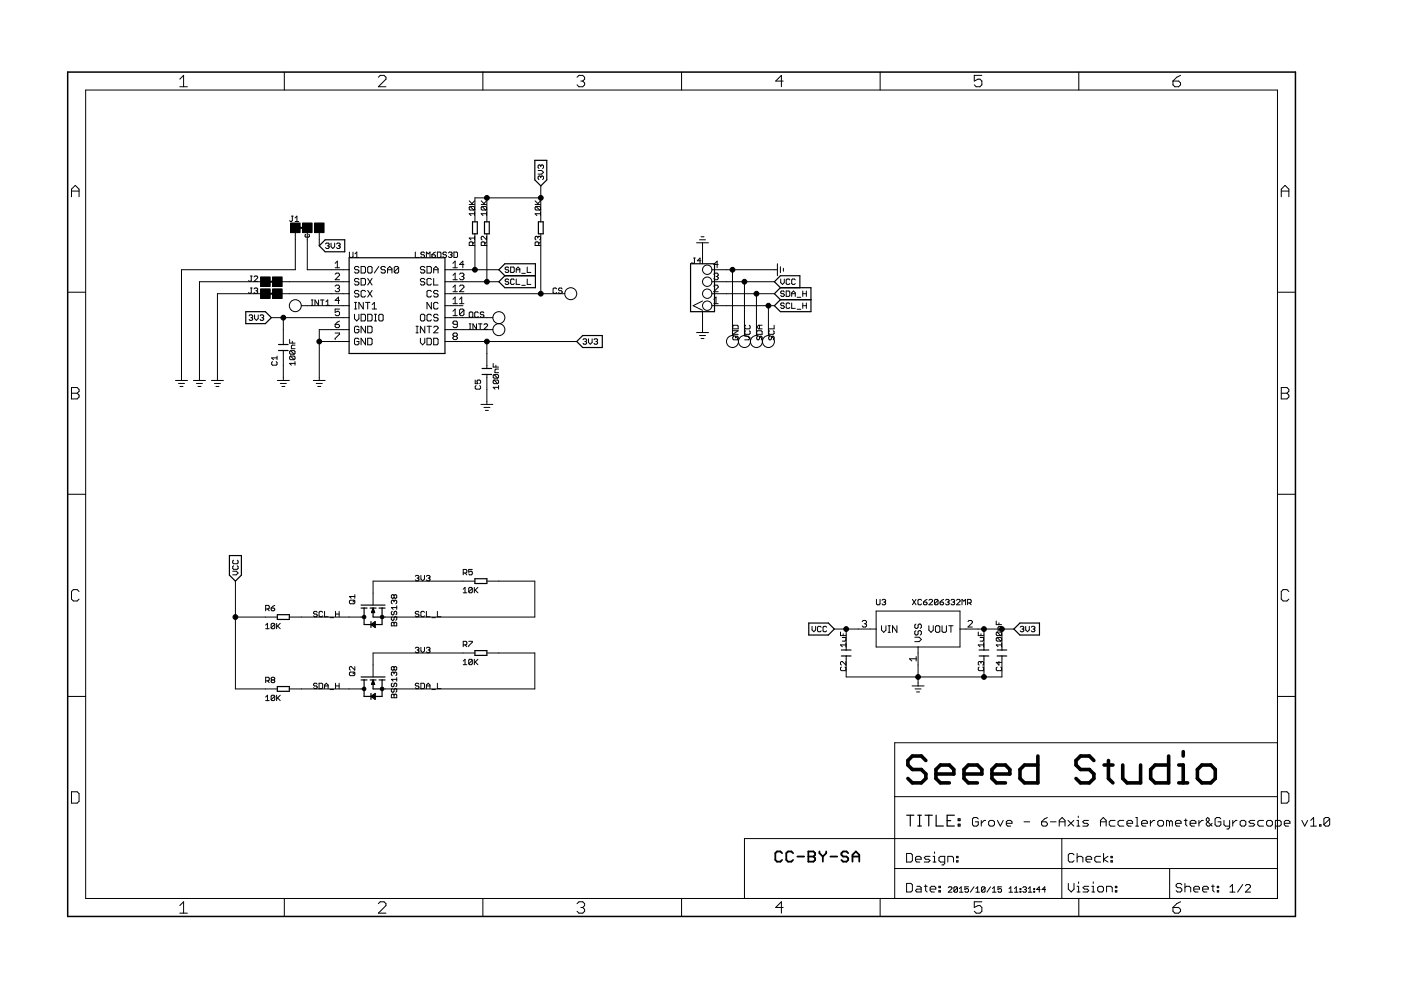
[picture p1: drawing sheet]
<svg xmlns="http://www.w3.org/2000/svg" width="297mm" height="210mm" viewBox="0 0 297 210" stroke-linecap="round" stroke-linejoin="round" font-family="sans-serif">
<g fill="none" stroke="#000" stroke-width=".21">
<path d="M18.2 19.1h252.6v171.4h-252.6zM38.1 16.8l.8-.8v2.4M38.1 18.4h1.6M60.3 15.3v3.8M80.2 16.4l.4-.4h.8l.4 .4v.4l-1.6 1.6h1.6M102.4 15.3v3.8M122.3 16.4l.4-.4h.8l.5 .4v.4l-.5 .4M123.1 17.2h.4M123.5 17.2l.5 .4v.4l-.5 .4h-.8l-.4-.4M144.5 15.3v3.8M166.1 17.2h-1.6l1.2-1.2v2.4M186.6 15.3v3.8"/>
<path d="M208.2 16h-1.6v1.2l.8-.4h.4l.4 .4v.8l-.4 .4h-.8l-.4-.4M228.7 15.3v3.8M248.7 17.2h1.2l.4 .4v.4l-.4 .4h-.8l-.4-.4zM250.3 16l-.8 .4-.8 .8M114.1 36.2h.8l.3 .3-.3 .4h-.8M114.7 37.5l-.2-.2-.4 .2v.4l.2 .2M114.7 35.2l-.2-.2-.4 .2v.3l.2 .2M114.7 37.5l.2-.2 .3 .2v.4l-.2 .2M114.7 35.2v.1M114.7 37.5v.2M114.7 39.4v7.6M114.7 35.2l.2-.2 .3 .2v.3l-.2 .2"/>
<path d="M15.2 41.7v-1.6l.8-.8 .8 .8v1.6M15.2 40.5h1.6M53.1 58.5h.4M53.3 58.5v1l-.2 .2-.4-.2M53.9 58.7l.2-.2h.3l.2 .2v.2l-.7 .8h.7M56.3 59.7h-14v21M58.8 59.7h15.2M61.8 45.8h.4M62 45.8v1l-.2 .2-.4-.2M62.6 47h.7M62.6 46.2l.3-.4v1.2M62.6 48.3v8.9h-24.1v23.5"/>
<path d="M64.8 49.7l-.1 .1 .1 .5h.6l.2-.2-.2-.4M65.2 48.3v8.9h8.8M67.7 48.3v3.8M69 51.7l.2-.2h.4l.2 .2-.2 .4M69.4 52.1h.2M69.6 52.1l.2 .2-.2 .4h-.4l-.2-.2M70.2 51.5v.8l.4 .4 .4-.4v-.8M71.1 58.1l.2-.2h.5l.2 .2v.3l-.9 .9h.9M71.1 56.8h.9M71.1 55.8l.4-.4v1.4M71.4 51.7l.1-.2h.4l.2 .2-.2 .4M71.7 52.1h.2"/>
<path d="M71.9 52.1l.2 .2-.2 .4h-.4l-.1-.2M74.1 53.4v1l.2 .2h.4l.1-.2v-1M75.3 54.6h.7M75.3 53.8l.3-.4v1.2M76.1 56.7l-.2-.2h-.5l-.2 .2 .2 .5h.5l.2 .2-.2 .5h-.5l-.2-.2M76.1 59.3l-.2-.3h-.5l-.2 .3 .2 .4h.5l.2 .3-.2 .4h-.5l-.2-.2M76.6 56.5h.7l.2 .2v1l-.2 .2h-.7zM76.6 59h.7l.2 .3v.9l-.2 .2h-.7zM78 59l.9 1.4M78.2 56.5h.5l.2 .2v1l-.2 .2h-.5l-.2-.2v-1zM78.9 59l-.9 1.4M80.3 56.5l-.9 1.4"/>
<path d="M81.7 56.7l-.2-.2h-.5l-.2 .5 .2 .2h.5l.2 .5-.2 .2h-.5l-.2-.2M82.2 57.2h.9M82.2 57.9v-.9l.4-.5 .5 .5v.9M84.5 56.7l-.2-.2h-.5l-.2 .2v1M84.5 56.7l-.9 1M84.5 56.7v1l-.2 .2h-.5l-.2-.2M88.1 53.4v1.2h.7M90 53.6l-.2-.2h-.4l-.2 .4 .2 .2h.4l.2 .4-.2 .2h-.4l-.2-.2M90.1 59.3l-.3-.3h-.4l-.3 .3 .3 .4h.4l.3 .3-.3 .4h-.4l-.3-.2M90.1 56.7l-.3-.2h-.4l-.3 .2 .3 .5h.4l.3 .2-.3 .5h-.4l-.3-.2M90.4 54.6v-1.2l.4 .4 .4-.4v1.2M90.5 56.5h.7l.3 .2v1l-.3 .2h-.7z"/>
<path d="M91.5 59.3l-.3-.3h-.4l-.3 .3v.9l.3 .2h.4l.3-.2M91.6 54h.5l.2 .4-.2 .2h-.3l-.2-.2zM91.9 57.9v-.9l.5-.5 .5 .5v.9M91.9 59v1.4h1M91.9 57.2h1M92.3 53.4l-.7 .6M92.7 53.4h.6l.2 .2v.8l-.2 .2h-.6zM94.3 59.7h11.5M94.3 57.2h11.5M94.7 53.6l-.2-.2h-.4l-.2 .4 .2 .2h.4l.2 .4-.2 .2h-.4l-.2-.2M95.1 53.6l.2-.2h.4l.1 .2-.1 .4M95.5 54h.2"/>
<path d="M95.7 54l.1 .2-.1 .4h-.4l-.2-.2M96 55.8l.5-.4v1.4M96 58.4l.5-.5v1.4M96 59.3h1M96 56.8h1M96.2 53.4h.6l.2 .2v.8l-.2 .2h-.6zM97.4 58.1l.3-.2h.4l.3 .2-.3 .5M97.9 58.6h.2M98.1 58.6l.3 .2-.3 .5h-.4l-.3-.2M98.4 56.1h-1l.7-.7v1.4M99.5 43.3h1.1M99.5 42.6l.7 .7"/>
<path d="M99.7 43.8l-.2 .2v.3l.2 .2h.7M99.7 43.8h.7l.2 .2v.3l-.2 .2M99.7 43.8l.7 .7M100.2 52v-.5l-.1-.2h-.4l-.2 .2v.5h1.1M100.6 45.3h-1.1l.4 .4M100.6 44.9v.8M100.6 50.1v.8M100.6 42.6l-.5 .6M100.6 51.3l-.4 .4M100.6 50.5h-1.1l.4 .4M100.7 49.6v7.6M102 43.3h1.2"/>
<path d="M102 42.6l.8 .7M102.2 43.8l-.2 .2v.3l.2 .2h.8M102.2 43.8h.8l.2 .2v.3l-.2 .2M102.2 43.8l.8 .7M102.8 52v-.5l-.2-.2h-.4l-.2 .2v.5h1.2M103.2 45.3h-1.2l.4 .4M103.2 44.9v.8M103.2 50.1v.8l-.8-.8-.4 .2v.4l.2 .2M103.2 42.6l-.6 .6M103.2 51.3l-.4 .4M103.2 42v5M103.2 49.6v10.1"/>
<path d="M107.9 59.4l-.2-.2h-.4l-.2 .3 .2 .2h.4l.2 .4-.2 .2h-.4l-.2-.2M107.9 56.8l-.2-.2h-.4l-.2 .4 .2 .2h.4l.2 .4-.2 .2h-.4l-.2-.2M108.3 56.6h.5l.2 .2v.8l-.2 .2h-.5zM109 59.4l-.2-.2h-.3l-.2 .2v.7l.2 .2h.3l.2-.2M109.5 57.2h.7M109.5 57.8v-.8l.3-.4 .4 .4v.8M109.5 59.2v1.1h.7M110.6 58h.8M111.8 56.6v1.2h.7M111.8 59.2v1.1h.7M113.5 43.3h1.1M113.5 42.6l.7 .7"/>
<path d="M113.6 43.8h.8l.2 .2v.3l-.2 .2M113.6 43.8l-.1 .2v.3l.1 .2h.8M113.6 43.8l.8 .7M114 50.3l.2-.2 .4 .2v.4l-.2 .2M114 50.3l-.2-.2-.3 .2v.4l.1 .2M114 50.3v.2M114.2 52v-.5l-.2-.2h-.4l-.1 .2v.5h1.1M114.6 45.3h-1.1l.3 .4M114.6 44.9v.8M114.6 42.6l-.6 .6M114.6 51.3l-.4 .4M114.7 49.6v12.7"/>
<path d="M114.7 42h-14v5M147 54.7h.4M147.2 54.7v1l-.2 .2-.3-.2M147.7 51.5h2.5M148.3 50.8h1.3M148.6 55.3h-.8l.6-.6v1.2M148.6 50.2h.7M148.9 51.5v4.4M150.9 59.7h13.3M150.9 57.2h13.9M151.3 58.1l.3-.2h.4l.3 .2-.3 .5M151.8 58.6h.2"/>
<path d="M152 58.6l.3 .2-.3 .5h-.4l-.3-.2M152.3 56.1h-1l.7-.7v1.4M155.3 57.2v13.9M157.8 59.7v11.4M164.8 55.9v2.6M165.5 56.6v1.2M165.5 59.2v.7l.4 .4 .4-.4v-.7M166.1 56.9v.6M167.4 59.4l-.1-.2h-.4l-.2 .2v.7l.2 .2h.4l.1-.2M168.6 59.4l-.2-.2h-.4l-.1 .2v.7l.1 .2h.4l.2-.2M271.7 41.7v-1.6l.8-.8 .8 .8v1.6M271.7 40.5h1.6"/>
<path d="M14.4 62h3.8M52.8 67l.2-.2h.4l.2 .2-.2 .4M53.1 61.1h.4M53.2 67.4h.2M53.3 61.1v.9l-.2 .2-.4-.2M53.4 67.4l.2 .1-.2 .4h-.4l-.2-.2M53.9 61.3l.2-.2h.3l.2 .2-.2 .3M54 66.8v.7l.4 .4 .3-.4v-.7M54.3 61.6h.1M54.4 61.6l.2 .2-.2 .4h-.3l-.2-.2M55.1 67l.2-.2h.4l.2 .2-.2 .4M55.5 67.4h.2"/>
<path d="M55.7 67.4l.2 .1-.2 .4h-.4l-.2-.2M56.3 62.3h-10.2v18.4M57.5 67.4h16.5M57.8 76.7l-.2 .2v.3l.2 .2h.7l.2-.2v-.3l-.2-.2M58.7 75.5v.8M58.7 75.9h-1.1l.4 .4M58.8 62.3h15.2M60.1 67.4v5.6M60.1 74.3v6.4M61.4 72v.7h1.1M61.6 74.3h.8l.1 .2v.4l-.1 .2M61.6 75.5h.8l.1 .2v.4l-.1 .2"/>
<path d="M61.6 75.5l-.2 .2v.4l.2 .2h.8M61.6 74.3l-.2 .2v.4l.2 .2h.8M61.6 75.5l.8 .8M61.6 74.3l.8 .8M62 72.4v.3M62.5 77h-1.1l.4 .4M62.5 76.7v.7M62.5 73.2h-.5l-.2 .2v.5h.7M63.9 64.8h10.1M66 64.7h.4M66 63.6h.4M66.2 63.6v1.1"/>
<path d="M67.5 63.6v1.1l-.7-1.1v1.1M67.7 72.4h6.3M67.9 63.6h.8M68.3 63.6v1.1M69.1 64.7h.8M69.1 64l.4-.4v1.1M71.1 60.7l.2-.2h.5l.2 .2-.2 .5M71.1 68.8h.7l.2 .4-.2 .3h-.5l-.2-.3zM71.1 70.6h.9v.2l-.9 1v.2M71.5 61.2h.3M71.8 61.2l.2 .2-.2 .4h-.5l-.2-.2M72 68.1l-.9 .7"/>
<path d="M72 65.5h-.9v.7l.7-.2 .2 .2v.5l-.2 .2h-.5l-.2-.2M72 63.7h-.9l.7-.7v1.4M74 69.9h-6.3v10.8M75.2 66.6v1l.4 .5 .5-.5v-1M75.2 65.5h.4M75.2 64.1h.4M75.4 64.1v1.4M76.1 69.4l-.2-.2h-.5l-.2 .2v.9l.2 .3h.5l.2-.3v-.4h-.5M76.1 61.8l-.2-.2h-.5l-.2 .2 .2 .5h.5l.2 .2-.2 .5h-.5l-.2-.3M76.1 71.9l-.2-.2h-.5l-.2 .2v1l.2 .2h.5l.2-.2v-.5h-.5M76.6 66.6h.7l.2 .3v.9l-.2 .3h-.7zM77 64.1v1.4l-.9-1.4v1.4"/>
<path d="M77.5 61.8l-.2-.2h-.5l-.2 .2v.9l.2 .3h.5l.2-.3M77.5 69.2v1.4l-.9-1.4v1.4M77.5 71.7v1.4l-.9-1.4v1.4M77.5 64.1h.9M78 69.2h.7l.2 .2v.9l-.2 .3h-.7zM78 64.1v1.4M78 66.6h.7l.2 .3v.9l-.2 .3h-.7zM78 71.7h.7l.2 .2v1l-.2 .2h-.7zM78 61.6l.9 1.4M78.9 61.6l-.9 1.4M78.9 64.6l.5-.5v1.4M78.9 65.5h.9"/>
<path d="M79.4 68.1h.4M79.4 66.6h.4M79.6 66.6v1.5M80.3 66.9l.2-.3h.5l.2 .3v.9l-.2 .3h-.5l-.2-.3zM88.2 69.2h.5M88.2 70.6h.5M88.4 69.2v1.4M89.1 71.7v.9l.5 .5 .5-.5v-.9M89.4 66.6h.4l.3 .3v.9l-.3 .3h-.4l-.3-.3v-.9zM90.1 69.2v1.4l-1-1.4v1.4M90.5 71.7h.7l.3 .2v1l-.3 .2h-.7zM90.5 69.2h1"/>
<path d="M91 69.2v1.4M91.5 66.9l-.3-.3h-.4l-.3 .3v.9l.3 .3h.4l.3-.3M91.5 61.8l-.3-.2h-.4l-.3 .2v.9l.3 .3h.4l.3-.3M91.5 64.1v1.4l-1-1.4v1.4M91.9 71.7h.7l.3 .2v1l-.3 .2h-.7zM91.9 69.4l.3-.2h.4l.3 .2v.2l-1 1h1M92.9 66.9l-.3-.3h-.4l-.3 .3 .3 .5h.4l.3 .2-.3 .5h-.4l-.3-.3M92.9 61.8l-.3-.2h-.4l-.3 .4 .3 .3h.4l.3 .4-.3 .3h-.4l-.3-.3M92.9 64.3l-.3-.2h-.4l-.3 .2v1l.3 .2h.4l.3-.2M94.3 62.3h25.4M94.3 72.4h28M94.3 67.4h10.2"/>
<path d="M94.3 64.8h3.8M94.3 69.9h10.2M96 60.9l.5-.4v1.3M96 63.5l.5-.5v1.4M96 66l.5-.5v1.4M96 61.8h1M96 64.4h1M96 66.9h1M96.3 71.3l-.3-.2 .3-.5h.4l.3 .2-.3 .5M96.3 71.3l-.3 .2 .3 .5h.4l.3-.2-.3-.5M96.3 71.3h.4M97 68.8h-.7l-.3-.3 .3-.4h.4l.3 .2v.9l-.3 .3h-.4l-.3-.3"/>
<path d="M97.4 60.7l.3-.2h.4l.3 .2v.2l-1 .9h1M97.4 64.4h1M97.4 63.5l.5-.5v1.4M98.4 65.8v.9l-.3 .2h-.4l-.3-.2M98.4 65.8l-.3-.3h-.4l-.3 .3v.9M98.4 65.8l-1 .9M99.5 69.8h.4M99.5 68.7h.4M99.7 66.1h.4l.1 .2v.8l-.1 .2h-.4l-.2-.2v-.8zM99.7 68.7v1.1M101 68.7v1.1l-.7-1.1v1.1M101.4 66.3l-.2-.2h-.4l-.2 .2v.8l.2 .2h.4l.2-.2"/>
<path d="M101.4 68.7h.8M101.8 68.7v1.1M102.6 66.3l-.2-.2h-.4l-.2 .4 .2 .2h.4l.2 .4-.2 .2h-.4l-.2-.2M102.6 68.9l.2-.2h.4l.2 .2v.1l-.8 .8h.8M103.2 72.4v5.7M103.2 79.4v6.3M104.6 77.1v.7h1.1M104.8 79.4h.7l.2 .2v.4l-.2 .2M104.8 79.4l-.2 .2v.4l.2 .2h.7M104.8 79.4l.7 .8M105.1 77.4v.4M105.7 78.3h-.6l-.2 .1v.6h.8"/>
<path d="M110.6 60.5h.8M118 61.3l-.2-.2h-.3l-.2 .2v.7l.2 .2h.3l.2-.2M119.2 61.3l-.2-.2h-.4l-.2 .2 .2 .3h.4l.2 .2-.2 .4h-.4l-.2-.2M123.6 72l.2-.2h.4l.2 .2-.2 .4M124 72.4h.2M124.2 72.4l.2 .2-.2 .4h-.4l-.2-.2M124.8 71.8v.8l.4 .4 .3-.4v-.8M125.9 72l.2-.2h.4l.2 .2-.2 .4M126.3 72.4h.2M126.5 72.4l.2 .2-.2 .4h-.4l-.2-.2M147.7 70.5h2.5M148.3 71.1h1.3"/>
<path d="M148.6 71.8h.7M148.9 63.8l-1.9 1 1.9 1M148.9 66.1v4.4M150.9 62.3h13.3M150.9 64.8h13.3M151.3 60.7l.3-.2h.4l.3 .2v.2l-1 .9h1M151.3 64.4h1M151.3 63.5l.5-.5v1.4M155.4 69.2l.2-.2h.7l.2 .2v.5h-1.1zM155.4 70.1h1.1l-1.1 .8h1.1M155.6 71.3l-.2 .2v.4l.2 .2h.7l.2-.2v-.4l-.2-.2h-.4v.4M157.9 71.3h.8l.3 .4-.3 .4h-.8"/>
<path d="M158.1 70.1l-.2 .2v.4l.2 .2h.8l.1-.2v-.4l-.1-.2M158.1 69l-.2 .2v.3l.2 .2h.8l.1-.2v-.3l-.1-.2M160.4 62.3v8.8M160.4 70.3l.2-.2h.8l.2 .2v.6h-1.2zM160.6 71.3l-.2 .2v.4l.2 .2 .4-.2v-.4l.2-.2 .4 .2v.4l-.2 .2M161 69v.7M161.6 69h-.8l-.4 .3 .4 .4h.8M162.9 64.8v6.3M163.2 71.3l-.2 .2v.4l.2 .2 .4-.2v-.4l.1-.2 .4 .2v.4l-.2 .2M163.2 70.1l-.2 .2v.4l.2 .2h.7l.2-.2v-.4l-.2-.2M164.1 69v.7h-1.1M166.3 61.9l-.2-.2h-.4l-.2 .2 .2 .4h.4l.2 .2-.2 .3h-.4l-.2-.1"/>
<path d="M166.3 64.4l-.2-.2h-.4l-.2 .2 .2 .4h.4l.2 .2-.2 .4h-.4l-.2-.2M166.7 61.7h.6l.1 .2v.8l-.1 .1h-.6zM167.4 64.4l-.1-.2h-.4l-.2 .2v.8l.2 .2h.4l.1-.2M167.9 62.3h.7M167.9 62.8v-.7l.3-.4 .4 .4v.7M167.9 64.2v1.2h.7M169 63h.8M169 65.6h.8M170.2 62.3h.8M170.2 61.7v1.1M170.2 64.2v1.2M170.2 64.8h.8"/>
<path d="M171 61.7v1.1M171 64.2v1.2M270.8 62h3.9M15.2 82.2h1.2l.4 .4v.4l-.4 .4 .4 .4v.4l-.4 .4h-1.2zM15.2 83.4h1.2M37.2 80.7h2.6M37.8 81.3h1.3M38.2 81.9h.6M41 80.7h2.6M41.7 81.3h1.2M42 81.9h.6M44.8 80.7h2.6"/>
<path d="M45.5 81.3h1.2M45.8 81.9h.6M58.8 80.7h2.5M59.4 81.3h1.3M59.8 81.9h.6M66.4 80.7h2.5M67.1 81.3h1.2M67.4 81.9h.6M100.8 80.6v.7h.5l-.2-.3 .2-.4h.4l.2 .2v.4l-.2 .1M100.9 81.7l-.1 .2v.4l.1 .2h.8l.2-.2v-.4l-.2-.2M102 85.7h2.5M102.6 86.4h1.3"/>
<path d="M102.9 87h.6M104.8 80.6h.7l.2 .2v.4l-.2 .1M104.8 80.6l-.2 .2v.4l.2 .1h.7M104.8 80.6l.7 .7M105.7 82.1h-1.1l.3 .4M105.7 81.7v.8M271.7 82.2h1.2l.4 .4v.4l-.4 .4 .4 .4v.4l-.4 .4h-1.2zM271.7 83.4h1.2M14.4 104.8h3.8M49.5 120l-.2 .1v.4l.2 .2h.8l.2-.2v-.4l-.2-.1M49.5 118.8l-.2 .2v.3l.2 .2h.8l.2-.2v-.3l-.2-.2M270.8 104.8h3.9"/>
<path d="M16.8 125.4l-.4-.4h-.8l-.4 .4v1.6l.4 .4h.8l.4-.4M49.3 121.1h.8l.4 .4-.4 .4h-.8M49.9 123.2v22.9h8.9M49.9 130.8h8.9M56.3 132.5l.4-.3v1.1M56.3 133.3h.8M56.3 129.1h.6l.2-.2v-.4l-.2-.1h-.6v1.1M56.7 129.1l.4 .4M57.5 128.9h.6l.2 .4-.2 .2h-.4l-.2-.2zM58.3 132.4v.7l-.2 .2h-.4l-.2-.2M58.3 132.4l-.2-.2h-.4l-.2 .2v.7M58.3 132.4l-.8 .7"/>
<path d="M58.3 128.4l-.8 .5M58.7 132.2v1.1M58.8 132.7l.6 .6M59.4 132.2l-.7 .7M61.3 130.8h15.9M67.2 129.8l-.1-.2h-.4l-.2 .2 .2 .4h.4l.1 .2-.1 .4h-.4l-.2-.2M68.4 129.8l-.2-.2h-.4l-.2 .2v.8l.2 .2h.4l.2-.2M68.8 129.6v1.2h.8M70 131h.7M71.1 130.2h.8M71.1 129.6v1.2M71.9 129.6v1.2"/>
<path d="M74.1 127.4l.2-.1h.7l.2 .1v.4l-.2 .2h-.7l-.2-.2zM75.2 126.1v.8M75.2 127.3l-.4 .3M75.2 126.5h-1.1l.4 .4M83 132.1l.2-.2 .3 .2 .4-.2 .2 .2v.6h-1.1zM83.2 129.6l-.2 .2v.4l.4 .2 .1-.2v-.4l.4-.2 .2 .2v.4l-.2 .2M83.2 130.8l-.2 .2v.3l.2 .2 .3-.2v-.3l.2-.2 .4 .2v.3l-.2 .2M83.5 126.3l-.1-.2-.4 .2v.4l.2 .2 .3-.2M83.5 127.4l-.1-.1-.4 .1v.4l.2 .2M83.5 126.3l.2-.2 .4 .2v.4l-.2 .2-.4-.2M83.5 127.4l.2-.1 .4 .1v.4l-.2 .2M83.5 126.3v.4"/>
<path d="M83.5 127.4v.2M83.5 132.1v.6M84.1 128.4v.8M84.1 128.8h-1.1l.4 .4M88.1 122.2l.1-.2h.4l.2 .2-.2 .4M88.1 137.4l.1-.2h.4l.2 .2-.2 .4M88.4 122.6h.2M88.4 137.8h.2M88.6 122.6l.2 .2-.2 .3h-.4l-.1-.1M88.6 137.8l.2 .2-.2 .4h-.4l-.1-.2M88.8 129.8l-.2-.2h-.4l-.1 .4 .1 .2h.4l.2 .4-.2 .2h-.4l-.1-.2M89.2 122v.8l.4 .3 .4-.3v-.8"/>
<path d="M89.2 137.2v.8l.4 .4 .4-.4v-.8M90 129.8l-.2-.2h-.4l-.2 .2v.8l.2 .2h.4l.2-.2M90.4 129.6v1.2h.8M90.4 122.2l.2-.2h.4l.2 .2-.2 .4M90.4 137.4l.2-.2h.4l.2 .2-.2 .4M90.8 122.6h.2M90.8 137.8h.2M91 122.6l.2 .2-.2 .3h-.4l-.2-.1M91 137.8l.2 .2-.2 .4h-.4l-.2-.2M91.6 131h.7M92.7 129.6v1.2h.8M98.2 124.9l.4-.4v1.2"/>
<path d="M98.2 125.7h.8M98.2 136.7h.6l.2-.2v-.3l-.2-.2h-.6v1.1M98.2 121.5h.6l.2-.2v-.4l-.2-.2h-.6v1.2M98.6 121.5l.4 .4M98.6 136.7l.4 .4M99.4 136h.7l-.7 1.1M100.1 124.7v.8l-.2 .2h-.3l-.2-.2M100.1 120.7h-.7v.6l.5-.2 .2 .2v.4l-.2 .2h-.3l-.2-.2M100.1 124.7l-.2-.2h-.3l-.2 .2v.8M100.1 140l-.2-.2h-.3l-.2 .2v.7M100.1 140v.7l-.2 .2h-.3l-.2-.2M100.1 124.7l-.7 .8"/>
<path d="M100.1 140l-.7 .7M100.6 124.5v1.2M100.6 139.8v1.1M100.7 123.2h-21.6v5.1M100.7 138.5h-21.6v5M100.8 125.1l.5 .6M101.3 124.5l-.7 .8M101.3 139.8l-.7 .7M103.2 138.5h10.2v7.6h-32.4M103.2 123.2h10.2v7.6h-32.4M172.2 132.8v.8l.4 .3 .3-.3v-.8M174.1 133l-.2-.2h-.4l-.2 .2v.8l.2 .1h.4l.2-.1"/>
<path d="M175.3 133l-.2-.2h-.4l-.2 .2v.8l.2 .1h.4l.2-.1M176.9 133.4h8.9M178.2 134v.8h1.1M178.6 135.2h.7v.5l-.1 .2h-.6M178.8 134.4v.4M179.3 136.7h-1.1l.4 .4M179.3 136.4v.7M179.4 133.4v4.4M179.4 139.1v4.4h33v-4.4M182.8 131.8l.2-.2h.5l.2 .2-.2 .4M183.3 132.2h.2M183.5 132.2l.2 .3-.2 .4h-.5l-.2-.2"/>
<path d="M185.8 129.6h17.7v7.6h-17.7zM185.8 127.1v.9l.2 .2h.4l.2-.2v-.9M186.9 132.7v.9l.5 .5 .4-.5v-.9M187 127.3l.2-.2h.4l.2 .2-.2 .4M187.4 127.7h.2M187.6 127.7l.2 .1-.2 .4h-.4l-.2-.2M188.3 132.7h.5M188.3 134.1h.5M188.5 132.7v1.4M190.2 132.7v1.4l-1-1.4v1.4M193.4 127.1l.8 1.1M194 135.1h.9l.4 .5-.4 .4h-.9"/>
<path d="M194.2 132.3l-.2 .2v.5l.4 .2 .2-.2v-.5l.5-.2 .2 .2v.5l-.2 .2M194.2 133.7l-.2 .2v.5l.4 .2 .2-.2v-.5l.5-.2 .2 .2v.5l-.2 .2M194.2 127.1l-.8 1.1M194.2 139.7h-1.4l.5 .4M194.2 139.2v.9M194.6 137.2v8.2M195.4 127.3l-.2-.2h-.4l-.2 .2v.7l.2 .2h.4l.2-.2M195.8 127.7h.6l.2 .3-.2 .2h-.4l-.2-.2zM196.6 127.1l-.8 .6M196.9 132.7v.9l.5 .5 .5-.5v-.9M197 127.3l.1-.2h.4l.2 .2v.2l-.7 .7h.7M198.6 132.7h.4l.3 .2v.9l-.3 .3h-.4l-.3-.3v-.9z"/>
<path d="M198.9 127.3v.7l-.2 .2h-.4l-.2-.2M198.9 127.3l-.2-.2h-.4l-.2 .2v.7M198.9 127.3l-.8 .7M199.3 127.7h.6l.2 .3-.2 .2h-.4l-.2-.2zM199.7 132.7v1.1l.3 .3h.4l.3-.3v-1.1M200.1 127.1l-.8 .6M200.5 127.3l.2-.2h.3l.2 .2-.2 .4M200.9 127.7h.1M201 127.7l.2 .1-.2 .4h-.3l-.2-.2M201.1 132.7h1M201.6 132.7v1.4M201.6 127.3l.2-.2h.4l.2 .2-.2 .4"/>
<path d="M202 127.7h.2M202.2 127.7l.2 .1-.2 .4h-.4l-.2-.2M202.8 127.3l.2-.2h.4l.2 .2v.2l-.8 .7h.8M203.5 133.4h11.5M204 128.2v-1.1l.3 .4 .4-.4v1.1M205.1 127.8h.6l.2-.1v-.4l-.2-.2h-.6v1.1M205.2 131.8l.3-.2h.4l.3 .2v.2l-1 .9h1M205.5 127.8l.4 .4M207.4 134v.8h1.2M207.8 135.2h.8v.5l-.2 .2h-.6M208 134.4v.4M208.6 136.7h-1.2l.4 .4"/>
<path d="M208.6 136.4v.7M208.6 133.4v4.4M208.6 139.1v4.4M211.2 131.7v.7h1.2M211.4 135.2l-.2 .2v.3l.2 .2h.8M211.4 135.2h.8l.2 .2v.3l-.2 .2M211.4 134l-.2 .2v.4l.2 .2h.8M211.4 134h.8l.2 .2v.4l-.2 .2M211.4 135.2l.8 .7M211.4 134l.8 .8M211.8 132.1v.3M212.4 136.7h-1.2l.4 .4"/>
<path d="M212.4 136.4v.7M212.4 132.8h-.6l-.2 .2v.6h.8M212.4 133.4v4.4M216.3 133l.2-.2h.4l.2 .2-.2 .4M216.7 133.4h.2M216.9 133.4l.2 .2-.2 .3h-.4l-.2-.1M217.5 132.8v.8l.3 .3 .4-.3v-.8M218.7 133l.1-.2h.4l.2 .2-.2 .4M219 133.4h.2M219.2 133.4l.2 .2-.2 .3h-.4l-.1-.1M273.3 125.4l-.4-.4h-.8l-.4 .4v1.6l.4 .4h.8l.4-.4M14.4 147.7h3.8"/>
<path d="M56.3 147.8l.4-.4v1.1M56.3 148.5h.8M56.3 144.4h.6l.2-.2v-.4l-.2-.2h-.6v1.1M56.7 144.4l.4 .3M57.7 144.2l-.2-.2 .2-.4h.4l.2 .2-.2 .4M57.7 144.2l-.2 .2 .2 .3h.4l.2-.2-.2-.3M57.7 144.2h.4M58.3 147.6l-.2-.2h-.4l-.2 .2v.8M58.3 147.6v.8l-.2 .1h-.4l-.2-.1M58.3 147.6l-.8 .8M58.7 147.4v1.1M58.8 148l.6 .5"/>
<path d="M59.4 147.4l-.7 .8M61.3 146.1h15.9M67.2 145.1l-.1-.2h-.4l-.2 .2 .2 .3h.4l.1 .2-.1 .4h-.4l-.2-.2M67.6 144.9h.6l.2 .2v.7l-.2 .2h-.6zM68.8 145.4h.8M68.8 146v-.8l.4-.3 .4 .3v.8M70 146.2h.7M71.1 145.4h.8M71.1 144.9v1.1M71.9 144.9v1.1M74.3 142.5h.7l.2 .2v.4l-.2 .2h-.7l-.2-.2v-.4zM75.2 141.3v.8l-.7-.8-.4 .2v.4l.2 .2"/>
<path d="M75.2 142.5l-.4 .4M83 147.4l.2-.2 .3 .2 .4-.2 .2 .2v.5h-1.1zM83.2 144.8l-.2 .2v.4l.4 .2 .1-.2v-.4l.4-.2 .2 .2v.4l-.2 .2M83.2 146l-.2 .2v.4l.2 .2 .3-.2v-.4l.2-.2 .4 .2v.4l-.2 .2M83.5 141.5l-.1-.2-.4 .2v.4l.2 .2 .3-.2M83.5 142.7l-.1-.2-.4 .2v.4l.2 .2M83.5 141.5l.2-.2 .4 .2v.4l-.2 .2-.4-.2M83.5 142.7l.2-.2 .4 .2v.4l-.2 .2M83.5 141.5v.4M83.5 142.7v.2M83.5 147.4v.5M84.1 143.7v.7"/>
<path d="M84.1 144h-1.1l.4 .4M88.8 145.1l-.2-.2h-.4l-.1 .3 .1 .2h.4l.2 .4-.2 .2h-.4l-.1-.2M89.2 144.9h.6l.2 .2v.7l-.2 .2h-.6zM90.4 146v-.8l.4-.3 .4 .3v.8M90.4 145.4h.8M91.6 146.2h.7M92.7 144.9v1.1h.8M98.2 140.2l.4-.4v1.1M98.2 140.9h.8M100.8 140.4l.5 .5M178.4 141.4l-.2 .2v.4l.2 .2h.8l.1-.2v-.4l-.1-.2M179.3 140.3v.7l-.7-.7-.4 .1v.4l.2 .2"/>
<path d="M193.4 145.4h2.5M194 146.1h1.3M194.3 146.7h.7M207.6 141.4l-.2 .2v.4l.2 .2h.8l.2-.2v-.4l-.2-.2M208 140.4l-.2-.1-.4 .1v.4l.2 .2M208 140.4l.2-.1 .4 .1v.4l-.2 .2M208 140.4v.2M211.4 141.4l-.2 .2v.4l.2 .2h.8l.2-.2v-.4l-.2-.2M211.8 140.3v.7l-.6-.6h1.2M270.8 157.5h-81.1v33M270.8 147.7h3.9M15.2 167.9h1.2l.4 .4v1.6l-.4 .4h-1.2z"/>
<path d="M189.6 177.8h-31.8v12.7M189.7 177.8h81.1M189.7 168.9h81.1M207.4 173.6l-.3-.3h-.6l-.3 .3v1.3l.3 .3h.6l.3-.3v-.7h-.6M208 173.9v1.3M209 173.9h-.3l-.7 .7M209.6 174.2l.3-.3h.6l.3 .3v.7l-.3 .3h-.6l-.3-.3zM211.5 173.9l.6 1.3 .6-1.3M213.4 174.6h1.2v-.4l-.3-.3h-.6l-.3 .3v.7l.3 .3h.6M217.1 174.2h1.2M220.8 174.2h1l.3 .4v.3l-.3 .3h-.7l-.3-.3zM222.1 173.3l-.7 .3-.6 .6"/>
<path d="M222.7 174.2h1.2M224.6 174.2h1.2M224.6 175.2v-1.3l.6-.6 .6 .6v1.3M225.1 177.8v12.7M226.4 173.9l1.3 1.3M227.7 173.9l-1.3 1.3M228.3 175.2h.6M228.3 173.9h.3v1.3M228.6 173v.3M230.8 173.9h-.9l-.3 .3 .3 .4h.6l.3 .3-.3 .3h-.9M233.3 175.2v-1.3l.6-.6 .6 .6v1.3M233.3 174.2h1.2"/>
<path d="M236.4 173.9h-.9l-.3 .3v.7l.3 .3h.9M238.3 173.9h-.9l-.4 .3v.7l.4 .3h.9M238.9 174.6h1.2v-.4l-.3-.3h-.6l-.3 .3v.7l.3 .3h.6M240.8 173.3h.3v1.9M240.8 175.2h.6M242 174.6h1.3v-.4l-.3-.3h-.7l-.3 .3v.7l.3 .3h.7M243.9 173.9v1.3M244.8 173.9h-.3l-.6 .7M245.5 174.2l.3-.3h.6l.3 .3v.7l-.3 .3h-.6l-.3-.3zM247.9 174.2l-.3-.3h-.3v1.3M247.9 174.2v1M247.9 174.2l.4-.3 .3 .3v1"/>
<path d="M249.2 174.6h1.2v-.4l-.3-.3h-.6l-.3 .3v.7l.3 .3h.6M251.1 173.9h.6M251.4 173.6v1.3l.3 .3M252.3 174.6h1.3v-.4l-.4-.3h-.6l-.3 .3v.7l.3 .3h.6M254.2 173.9v1.3M255.1 173.9h-.3l-.6 .7M257 174.6l-.6 .6h-.3l-.3-.3v-.3l.6-.7v-.3l-.3-.3-.3 .3v.3l1.2 1.3M258.8 173.6l-.2-.3h-.7l-.3 .3v1.3l.3 .3h.7l.2-.3v-.7h-.6M259.5 173.9v1l.3 .3h.9M260.7 173.9v1.6l-.3 .3h-.3M261.4 173.9v1.3M262.3 173.9h-.3l-.6 .7"/>
<path d="M262.9 174.2l.3-.3h.6l.3 .3v.7l-.3 .3h-.6l-.3-.3zM266 173.9h-.9l-.3 .3 .3 .4h.6l.3 .3-.3 .3h-.9M267.9 173.9h-.9l-.3 .3v.7l.3 .3h.9M268.5 174.2l.3-.3h.7l.3 .3v.7l-.3 .3h-.7l-.3-.3zM270.4 175.2h.9l.3-.3v-.7l-.3-.3h-.9v1.9M271.7 167.9h1.2l.4 .4v1.6l-.4 .4h-1.2zM272.3 174.6h1.2v-.4l-.3-.3h-.6l-.3 .3v.7l.3 .3h.6M276 173.9l.6 1.3 .6-1.3M277.9 175.2h1.2M277.9 173.9l.6-.6v1.9M279.8 174.9h.3v.3h-.3zM281.9 173.6l-.3-.3h-.6l-.3 .3v1.3"/>
<path d="M281.9 173.6v1.3l-.3 .3h-.6l-.3-.3M281.9 173.6l-1.2 1.3M38.1 192l.8-.8v2.4M38.1 193.6h1.6M60.3 190.5v3.8M80.2 191.6l.4-.4h.8l.4 .4v.4l-1.6 1.6h1.6M102.4 190.5v3.8M122.3 191.6l.4-.4h.8l.5 .4v.4l-.5 .4M123.1 192.4h.4M123.5 192.4l.5 .4v.4l-.5 .4h-.8l-.4-.4M144.5 190.5v3.8M166.1 192.4h-1.6l1.2-1.2v2.4"/>
<path d="M186.6 190.5v3.8M189.7 184.1h81.1M192.2 187.3h.9l.3 .3v1.2l-.3 .3h-.9zM192.2 181h.9l.3 .3v1.2l-.3 .3h-.9zM194.1 182.2h1.2v-.3l-.3-.3h-.6l-.3 .3v.6l.3 .3h.6M194.4 187.9h.6l.3 .3v.9h-.9l-.3-.3 .3-.3h.9M196 187.9h.6M196.3 187.6v1.2l.3 .3M197.2 181.6h-.9l-.3 .3 .3 .3h.6l.3 .3-.3 .3h-.9M197.2 188.5h1.2v-.3l-.3-.3h-.6l-.3 .3v.6l.3 .3h.6M197.8 181.6h.3v1.2M197.8 182.8h.6"/>
<path d="M198.1 180.6v.4M199.1 188.8h.3v.3h-.3zM199.1 187.9h.3v.3h-.3zM200.3 182.8h-.9l-.3-.3v-.6l.3-.3h.9v1.5l-.3 .3h-.3M201 182.8v-1.2h.9l.3 .3v.9M201.1 188.2l.2-.2h.3l.2 .2v.2l-.7 .8h.7M202.8 182.5h.3v.3h-.3zM202.8 181.6h.3v.3h-.3zM203 188.2v.8l-.2 .2h-.4l-.2-.2M203 188.2l-.2-.2h-.4l-.2 .2v.8M203 188.2l-.8 .8M203.4 189.2h.8"/>
<path d="M203.4 188.4l.4-.4v1.2M205.3 188h-.7v.6l.4-.2 .3 .2v.4l-.2 .2h-.3l-.2-.2M206.5 188l-.8 1.2M206.9 189.2h.8M206.9 188.4l.4-.4v1.2M208.2 191.2h-1.6v1.2l.8-.4h.4l.4 .4v.8l-.4 .4h-.8l-.4-.4M208.9 188.2l-.2-.2h-.4l-.2 .2v.8M208.9 188.2l-.8 .8M208.9 188.2v.8l-.2 .2h-.4l-.2-.2M210 188l-.7 1.2M210.4 189.2h.8M210.4 188.4l.4-.4v1.2"/>
<path d="M212.3 188h-.7v.6l.4-.2 .3 .2v.4l-.1 .2h-.4l-.2-.2M213.9 189.2h.8M213.9 188.4l.4-.4v1.2M215.1 189.2h.8M215.1 188.4l.4-.4v1.2M216.3 189h.2v.2h-.2zM216.3 188.4h.2v.2h-.2zM216.9 188.2l.1-.2h.4l.2 .2-.2 .4M217.2 188.6h.2M217.4 188.6l.2 .2-.2 .4h-.4l-.1-.2M218 189.2h.8M218 188.4l.4-.4v1.2"/>
<path d="M219.2 189h.2v.2h-.2zM219.2 188.4h.2v.2h-.2zM220.5 188.6h-.7l.5-.6v1.2M221.7 188.6h-.8l.6-.6v1.2M226.5 187.3v1.2l.6 .6 .6-.6v-1.2M227.7 181.3l-.3-.3h-.6l-.3 .3v1.2l.3 .3h.6l.3-.3M228.4 189.1h.6M228.4 187.9h.3v1.2M228.4 181.9l.3-.3h.6l.3 .3v.9M228.4 181v1.8M228.7 187v.3M228.7 190.5v3.8"/>
<path d="M230.3 182.2h1.2v-.3l-.3-.3h-.7l-.2 .3v.6l.2 .3h.7M230.8 187.9h-.9l-.3 .3 .3 .3h.6l.3 .3-.3 .3h-.9M231.5 189.1h.6M231.5 187.9h.3v1.2M231.8 187v.3M232.7 188.2l.3-.3h.7l.3 .3v.6l-.3 .3h-.7l-.3-.3zM233.3 181.6h-.9l-.3 .3v.6l.3 .3h.9M234 181v1.8M234.6 189.1v-1.2h.9l.3 .3v.9M234.9 181.6l-.9 .6 .9 .6M235.5 182.5h.3v.3h-.3zM235.5 181.6h.3v.3h-.3z"/>
<path d="M236.5 188.8h.3v.3h-.3zM236.5 187.9h.3v.3h-.3zM248 184.1v6.4M248.7 192.4h1.2l.4 .4v.4l-.4 .4h-.8l-.4-.4zM250.3 191.2l-.8 .4-.8 .8M250.6 187.6l-.3-.3h-.6l-.3 .3v.3l.3 .3h.6l.3 .3v.3l-.3 .3h-.6l-.3-.3M251.2 188.2l.3-.3h.6l.4 .3v.9M251.2 187.3v1.8M253.1 188.5h1.2v-.3l-.3-.3h-.6l-.3 .3v.6l.3 .3h.6M255 188.5h1.2v-.3l-.3-.3h-.6l-.3 .3v.6l.3 .3h.6M256.8 187.9h.7M257.2 187.6v1.2l.3 .3"/>
<path d="M258.1 188.8h.3v.3h-.3zM258.1 187.9h.3v.3h-.3zM260.8 188.1l.5-.6v1.6M260.8 189.1h1M263.5 187.5l-1.1 1.6M264.1 187.8l.2-.3h.5l.3 .3v.3l-1 1h1"/>
<circle cx="149.9" cy="59.7" r=".99"/>
<circle cx="149.9" cy="57.2" r=".99"/>
<circle cx="62.6" cy="64.8" r="1.27"/>
<circle cx="105.8" cy="67.4" r="1.27"/>
<circle cx="105.8" cy="69.9" r="1.27"/>
<circle cx="121" cy="62.3" r="1.27"/>
<circle cx="149.9" cy="64.8" r=".99"/>
<circle cx="149.9" cy="62.3" r=".99"/>
<circle cx="155.3" cy="72.4" r="1.27"/>
<circle cx="157.8" cy="72.4" r="1.27"/>
<circle cx="160.4" cy="72.4" r="1.27"/>
<circle cx="162.9" cy="72.4" r="1.27"/>
</g>
<g fill="none" stroke="#000" stroke-width=".25">
<path d="M113.4 34h2.5v4.1l-1.2 1.3-1.3-1.3zM68.9 50.8h4.2v2.6h-4.2l-1.2-1.3zM74 54.7h20.3v20.3h-20.3zM100.2 47h1v2.6h-1zM102.7 47h1v2.6h-1zM105.8 57.2l1.2-1.3h6.5v5.1h-6.5l-1.2-1.3 1.2-1.2zM107 58.5h6.5M114.2 47h1v2.6h-1zM146.4 55.9h5.1v10.2h-5.1zM52.1 66.1h4.2l1.2 1.3-1.2 1.2h-4.2zM59.1 74.3h2M59.1 73h2"/>
<path d="M102.2 79.4h2M102.2 78.1h2M122.3 72.4l1.2-1.3h4.2v2.6h-4.2zM165.5 61l-1.3-1.3 1.3-1.2h4.1v2.5M165.5 61h6.4v5.1h-6.4l-1.3-1.3 1.3-1.3M165.5 61l-1.3 1.3 1.3 1.2M165.5 63.5h6.4M48.6 117.8h2.6v4.1l-1.3 1.3-1.3-1.3zM58.8 130.3h2.5v1h-2.5zM76.6 128.9h1.2M76.6 128.3h5M77.2 128.9v3.5h3.8v-3.5"/>
<path d="M78.5 128.9h1.2M78.7 132.4l.8-.6v1.3zM78.7 131.8v1.3M78.8 129.9l.3-1 .3 1M78.8 129.9h.6M79 129.4l.4 .5M79.1 129.2v1.6h1.9M79.1 132.4l.4 .3M79.1 132.4l.3 .3M79.1 129.2l-.3 .7M79.1 129.2l.3 .7M79.4 132.1l-.3 .3"/>
<path d="M79.5 132.1l-.4 .3M80.4 128.9h1.2M100.7 122.7h2.5v1h-2.5zM100.7 137.9h2.5v1.1h-2.5zM171.5 132.1h4.1l1.3 1.3-1.3 1.2h-4.1zM178.4 139.1h2M178.4 137.8h2M207.6 139.1h2M207.6 137.8h2M211.4 139.1h2M211.4 137.8h2M215 133.4l1.2-1.3h4.2v2.5h-4.2z"/>
<path d="M58.8 145.6h2.5v1h-2.5zM76.6 144.2h1.2M76.6 143.5h5M77.2 144.2v3.5h3.8v-3.5M78.5 144.2h1.2M78.7 147.7l.8-.7v1.3zM78.7 147v1.3M78.8 145.1l.3-.9 .3 .9M78.8 145.1h.6M79 144.7l.4 .4M79.1 144.5v1.6h1.9M79.1 147.7l.4 .3"/>
<path d="M79.1 147.7l.3 .3M79.1 144.5l-.3 .6M79.1 144.5l.3 .6M79.4 147.3l-.3 .4M79.5 147.3l-.4 .4M80.4 144.2h1.2M192.2 172.8h1.6M193 172.8v2.3M194.6 172.8h.7M194.6 175.1h.7M195 172.8v2.3M196.1 172.8h1.6"/>
<path d="M196.9 172.8v2.3M198.5 172.8v2.3h1.5M200.8 174h.8M202.3 172.8h-1.5v2.3h1.5M203.2 174.8h.3v.3h-.3zM203.2 173.6h.3v.4h-.3z"/>
</g>
<g fill="none" stroke="#000" stroke-width=".76">
<path d="M250.9 159.4v.9M196.3 161.2l-1-.9h-1.9l-.9 .9v1l.9 1h1.9l1 .9v1l-1 .9h-1.9l-.9-.9M198.4 164.1h3.8v-.9l-.9-1h-1.9l-1 1v1.9l1 .9h1.9M204.4 164.1h3.8v-.9l-1-1h-1.9l-.9 1v1.9l.9 .9h1.9M210.3 164.1h3.8v-.9l-.9-1h-1.9l-1 1v1.9l1 .9h1.9M220 160.3v5.7h-2.8l-.9-.9v-1.9l.9-1h2.8M231.9 161.2l-.9-.9h-1.9l-1 .9v1l1 1h1.9l.9 .9v1l-.9 .9h-1.9l-1-.9M234.1 162.2h1.9M235 161.2v3.9l1 .9M238 162.2v2.9l1 .9h2.8v-3.8M247.8 160.3v5.7h-2.9l-.9-.9v-1.9l.9-1h2.9M249.9 166h1.9"/>
<path d="M249.9 162.2h1v3.8M253.9 163.2l.9-1h1.9l1 1v1.9l-1 .9h-1.9l-.9-.9z"/>
</g>
<path d="M14.4 15.3h260.3v179h-260.3z" fill="none" stroke="#000" stroke-width=".32"/>
<path d="M165.8 180.9l-.3-.4h-.8l-.3 .4v1.4l.3 .4h.8l.3-.4M168.1 180.9l-.3-.4h-.7l-.4 .4v1.4l.4 .4h.7l.3-.4M169.1 181.6h1.4M171.4 180.5h1.1l.3 .4v.4l-.3 .3 .3 .4v.3l-.3 .4h-1.1zM171.4 181.6h1.1M173.7 180.5v.4l.8 .7M174.5 181.6v1.1M175.2 180.5v.4l-.7 .7M176.1 181.6h1.4M179.8 180.9l-.3-.4h-.7l-.4 .4v.4l.4 .3h.7l.3 .4v.3l-.3 .4h-.7l-.4-.4M180.7 181.6h1.5M180.7 182.7v-1.4l.8-.8 .7 .8v1.4" fill="none" stroke="#000" stroke-width=".38"/>
<path d="M55.2 58.7h2.1v2h-2.1zM57.8 58.7h2v2h-2zM61.6 47.3h2v2h-2zM64.1 47.3h2.1v2h-2.1zM66.7 47.3h2v2h-2zM55.2 61.3h2.1v2h-2.1zM57.8 61.3h2v2h-2z" fill="#000" stroke="#000" stroke-width=".21"/>
<path d="M56.3 59.7h2.5M62.6 48.3h2.6M56.3 62.3h2.5" fill="none" stroke="#000" stroke-width=".42"/>
<g fill="#000" stroke="#000" stroke-width=".21">
<path d="M77 130.5a.39 .39 0 0 1 .6 .2 .39 .39 0 0 1-.3 .5 .39 .39 0 0 1-.5-.4l.4-.1 .1 .2-.5-.1z" fill-rule="evenodd"/>
<path d="M80.8 130.5a.39 .39 0 0 1 .6 .2 .39 .39 0 0 1-.3 .5 .39 .39 0 0 1-.5-.4l.4-.1 .1 .2-.5-.1z" fill-rule="evenodd"/>
<path d="M77 145.7a.39 .39 0 0 1 .6 .2 .39 .39 0 0 1-.3 .5 .39 .39 0 0 1-.5-.3l.5-.2v.2h-.5z" fill-rule="evenodd"/>
<path d="M80.8 145.7a.39 .39 0 0 1 .6 .2 .39 .39 0 0 1-.3 .5 .39 .39 0 0 1-.5-.3l.5-.2v.2h-.5z" fill-rule="evenodd"/>
<circle cx="100.7" cy="57.2" r=".51"/>
<circle cx="103.2" cy="42" r=".51"/>
<circle cx="103.2" cy="59.7" r=".51"/>
<circle cx="114.7" cy="42" r=".51"/>
<circle cx="155.3" cy="57.2" r=".51"/>
<circle cx="157.8" cy="59.7" r=".51"/>
<circle cx="60.1" cy="67.4" r=".51"/>
<circle cx="67.7" cy="72.4" r=".51"/>
<circle cx="103.2" cy="72.4" r=".51"/>
<circle cx="114.7" cy="62.3" r=".51"/>
<circle cx="160.4" cy="62.3" r=".51"/>
<circle cx="162.9" cy="64.8" r=".51"/>
<circle cx="49.9" cy="130.8" r=".51"/>
<circle cx="179.4" cy="133.4" r=".51"/>
<circle cx="208.6" cy="133.4" r=".51"/>
<circle cx="212.4" cy="133.4" r=".51"/>
<circle cx="194.6" cy="143.5" r=".51"/>
<circle cx="208.6" cy="143.5" r=".51"/>
</g>
</svg>
